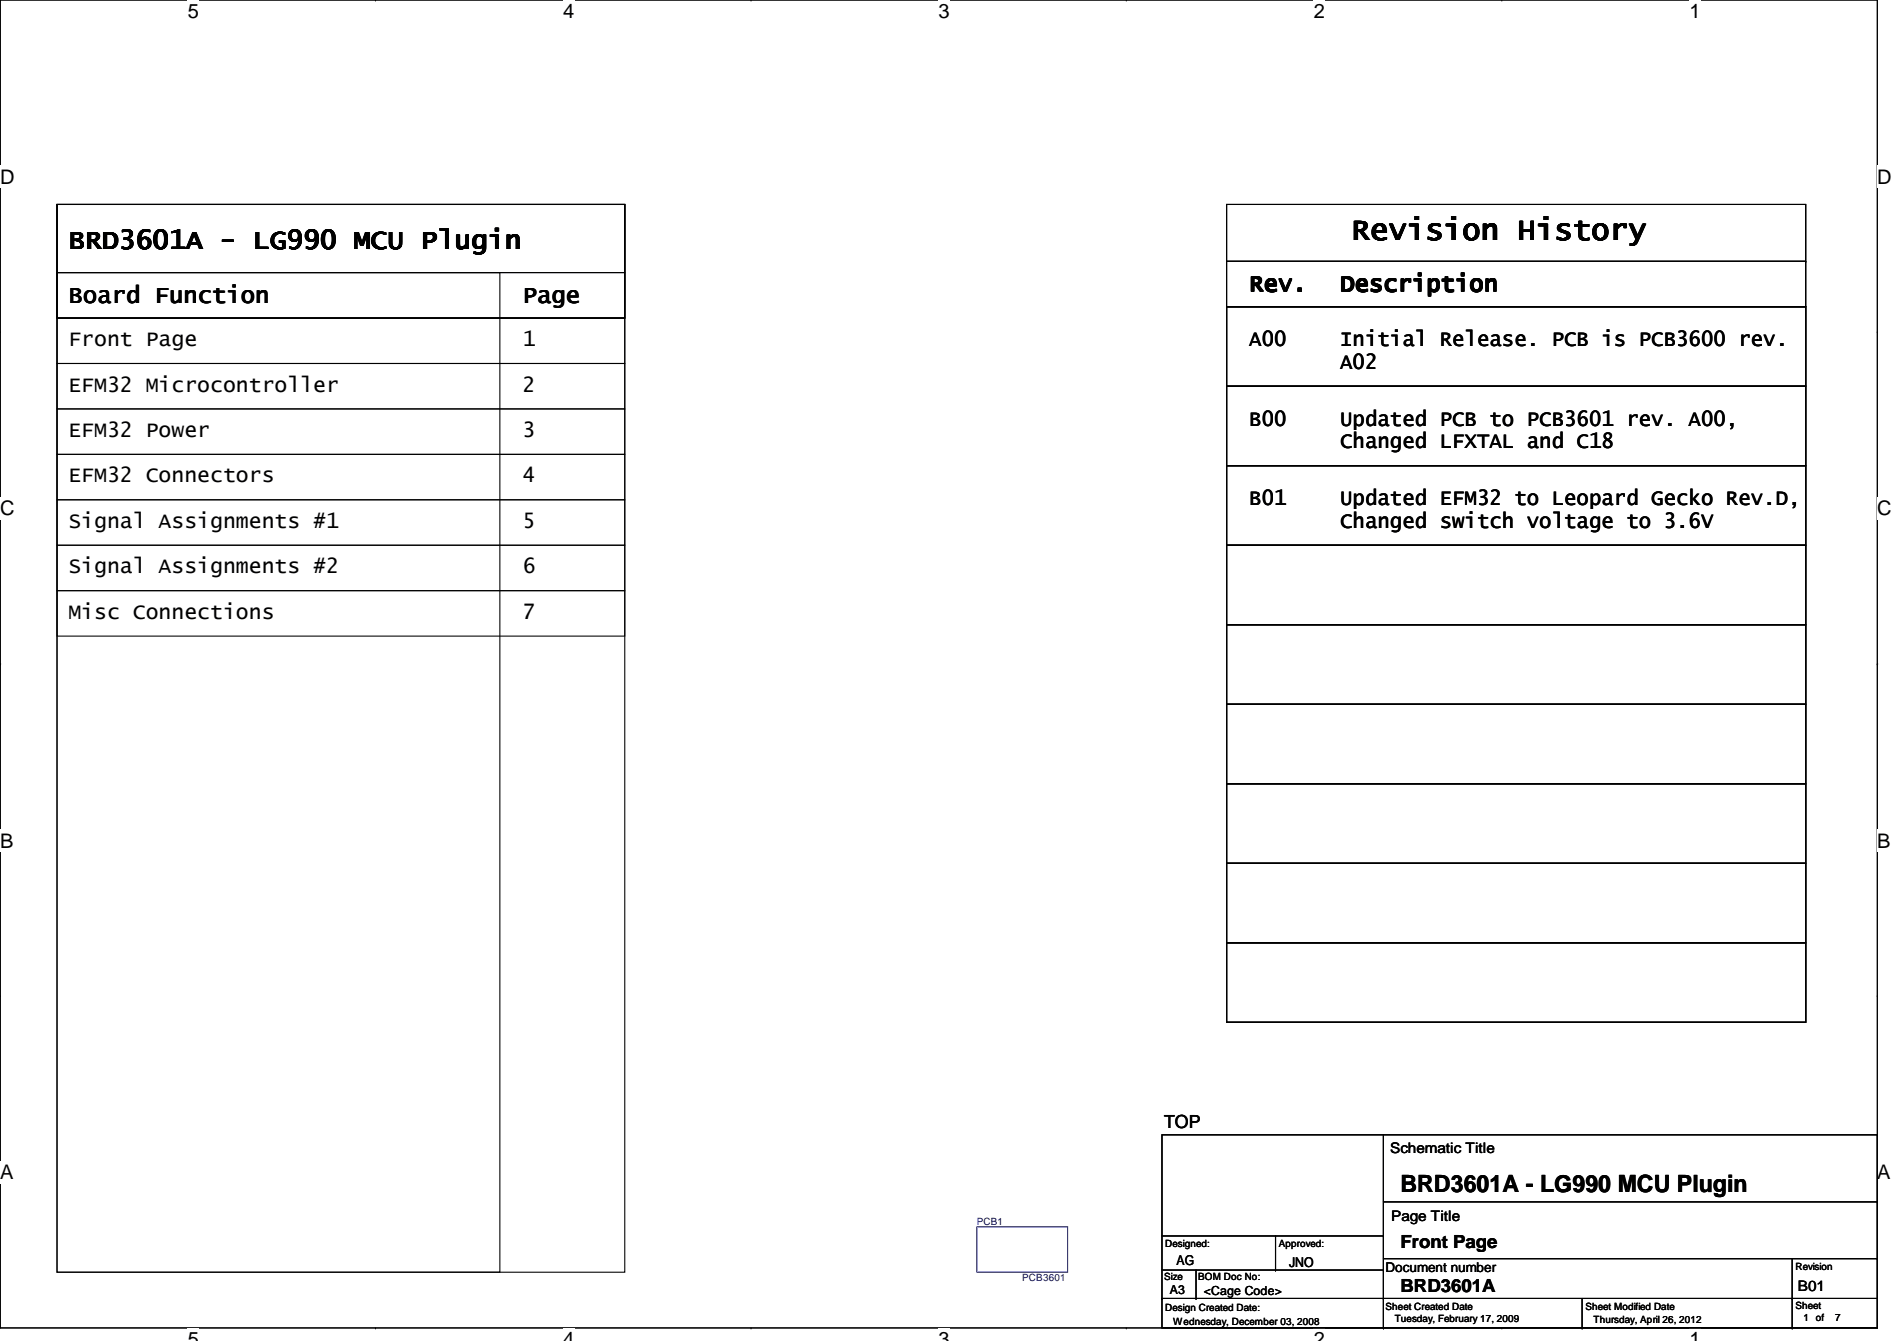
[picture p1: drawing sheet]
<svg xmlns="http://www.w3.org/2000/svg" width="297mm" height="210mm" viewBox="0 0 297 210" stroke-linecap="round" stroke-linejoin="round" font-family="sans-serif">
<defs><g id="words">
<text font-size="4.8" x="211.7" y="37.5">Revision History</text>
<text font-size="4.2" x="10.8" y="38.9">BRD3601A - LG990 MCU Plugin</text>
<g font-size="3.7">
<text x="10.7" y="47.4">Board Function</text>
<text x="81.8" y="47.5">Page</text>
<text x="195.6" y="45.6">Rev.</text>
<text x="209.8" y="45.7">Description</text>
<text x="219.3" y="186.6">BRD3601A - LG990 MCU Plugin</text>
</g>
<g font-size="3.3">
<text x="10.7" y="54.2">Front Page</text>
<text x="81.8" y="54.2">1</text>
<text x="195.6" y="54.2">A00</text>
<text x="209.8" y="54.2">Initial Release. PCB is PCB3600 rev.</text>
<text x="209.8" y="57.7">A02</text>
<text x="10.7" y="61.3">EFM32 Microcontroller</text>
<text x="81.8" y="61.3">2</text>
<text x="10.7" y="68.4">EFM32 Power</text>
<text x="81.8" y="68.4">3</text>
<text x="195.6" y="66.6">B00</text>
<text x="209.8" y="66.6">Updated PCB to PCB3601 rev. A00,</text>
<text x="209.8" y="70.2">Changed LFXTAL and C18</text>
<text x="10.7" y="75.5">EFM32 Connectors</text>
<text x="81.8" y="75.5">4</text>
<text x="10.7" y="82.6">Signal Assignments #1</text>
<text x="81.8" y="82.6">5</text>
<text x="195.6" y="79.1">B01</text>
<text x="209.8" y="82.6">Changed switch voltage to 3.6V</text>
<text x="209.8" y="79.1">Updated EFM32 to Leopard Gecko Rev.D,</text>
<text x="10.7" y="89.7">Signal Assignments #2</text>
<text x="81.9" y="89.7">6</text>
<text x="10.7" y="96.9">Misc Connections</text>
<text x="81.8" y="96.9">7</text>
</g>
<g font-size="3.1">
<text x="29.4" y="2.8">5</text>
<text x="88.2" y="2.8">4</text>
<text x="147" y="2.8">3</text>
<text x="205.7" y="2.8">2</text>
<text x="264.5" y="2.8">1</text>
<text x="0" y="28.7">D</text>
<text x="294" y="28.7">D</text>
<text x="0" y="80.7">C</text>
<text x="294" y="80.7">C</text>
<text x="0" y="132.7">B</text>
<text x="294" y="132.7">B</text>
<text x="0" y="184.6">A</text>
<text x="294" y="184.6">A</text>
<text x="29.4" y="210.7">5</text>
<text x="88.2" y="210.7">4</text>
<text x="147" y="210.7">3</text>
<text x="205.7" y="210.7">2</text>
<text x="264.5" y="210.7">1</text>
</g>
<g font-size="2.8">
<text x="182.3" y="176.6">TOP</text>
<text x="219.3" y="195.4">Front Page</text>
<text x="219.3" y="202.3">BRD3601A</text>
</g>
<g font-size="2.3">
<text x="217.7" y="180.4">Schematic Title</text>
<text x="217.8" y="191.1">Page Title</text>
<text x="281.5" y="202.1">B01</text>
</g>
<g font-size="2.1">
<text x="184.2" y="198.1">AG</text>
<text x="201.8" y="198.2">JNO</text>
<text x="217" y="199.1">Document number</text>
</g>
<g font-size="1.9">
<text x="183.2" y="202.5">A3</text>
<text x="188.5" y="202.7">&lt;Cage Code&gt;</text>
</g>
<g font-size="1.6" fill="#000080">
<text x="152.9" y="191.7">PCB1</text>
<text x="160.1" y="200.6">PCB3601</text>
</g>
<g font-size="1.6">
<text x="182.5" y="195.2">Designed:</text>
<text x="200.2" y="195.2">Approved:</text>
<text x="182.3" y="200.4">Size</text>
<text x="187.6" y="200.4">BOM Doc No:</text>
<text x="281.1" y="198.8">Revision</text>
<text x="182.5" y="205.2">Design Created Date:</text>
<text x="183.7" y="207.3">Wednesday, December 03, 2008</text>
<text x="217" y="205">Sheet Created Date</text>
<text x="218.4" y="207">Tuesday, February 17, 2009</text>
<text x="248.2" y="205">Sheet Modified Date</text>
<text x="249.5" y="207.1">Thursday, April 26, 2012</text>
<text x="281.1" y="204.9">Sheet</text>
<text x="282.4" y="206.8">1 of</text>
<text x="287.4" y="206.8">7</text>
</g>
</g></defs>
<path d="M0 0h294v207.9h-294z" fill="none" stroke="#000" stroke-width=".17"/>
<g fill="#fff">
<path d="M29.4 0h1.8v3.5h-1.8z"/>
<path d="M29.4 207.9h1.8v2h-1.8z"/>
</g>
<path d="M58.8 0h.1M58.8 207.9h.1" fill="none" stroke="#000" stroke-width=".17"/>
<g fill="#fff">
<path d="M88.2 0h1.7v3.5h-1.7z"/>
<path d="M88.2 207.9h1.7v2h-1.7z"/>
</g>
<path d="M117.6 0h.1M117.6 207.9h.1" fill="none" stroke="#000" stroke-width=".17"/>
<g fill="#fff">
<path d="M147 0h1.7v3.5h-1.7z"/>
<path d="M147 207.9h1.7v2h-1.7z"/>
</g>
<path d="M176.4 0h.1M176.4 207.9h.1" fill="none" stroke="#000" stroke-width=".17"/>
<g fill="#fff">
<path d="M205.7 0h1.8v3.5h-1.8z"/>
<path d="M205.7 207.9h1.8v2h-1.8z"/>
</g>
<path d="M235.2 0h.1M235.2 207.9h.1" fill="none" stroke="#000" stroke-width=".17"/>
<g fill="#fff">
<path d="M264.5 0h1.8v3.5h-1.8z"/>
<path d="M264.5 207.9h1.8v2h-1.8z"/>
<path d="M0 26h2.3v3.4h-2.3z"/>
<path d="M294 26h2.2v3.4h-2.2z"/>
<path d="M0 77.9h2.3v3.5h-2.3z"/>
<path d="M294 77.9h2.2v3.5h-2.2z"/>
</g>
<path d="M0 51.9h.1M294 51.9h.1" fill="none" stroke="#000" stroke-width=".17"/>
<g fill="#fff">
<path d="M0 129.9h2.1v3.4h-2.1z"/>
<path d="M294 129.9h2v3.4h-2z"/>
</g>
<path d="M0 103.9h.1M294 103.9h.1" fill="none" stroke="#000" stroke-width=".17"/>
<path d="M0 103.9h.1M294 103.9h.1" fill="none" stroke="#000" stroke-width=".16"/>
<g fill="#fff">
<path d="M0 181.8h2.1v3.5h-2.1z"/>
<path d="M294 181.8h2v3.5h-2z"/>
</g>
<g fill="none" stroke="#000" stroke-width=".17">
<path d="M8.9 32h88.9v167.1h-88.9zM8.9 32h88.9v10.7h-88.9zM8.9 32h88.9v17.8h-88.9zM192.1 32h90.6v16h-90.6zM8.9 42.7h69.4v156.4h-69.4zM8.9 42.7h88.9v7.1h-88.9zM8.9 49.8h88.9v7.1h-88.9zM8.9 56.9h88.9v7.1h-88.9zM192.1 48h90.6v112h-90.6zM192.1 48h90.6v12.5h-90.6zM192.1 40.9h90.6M282.7 40.9h.1"/>
<path d="M8.9 64h88.9v7.1h-88.9zM8.9 71.1h88.9v7.1h-88.9zM8.9 78.2h88.9v7.1h-88.9zM192.1 60.5h90.6v12.4h-90.6zM192.1 72.9h90.6v12.4h-90.6zM8.9 85.3h88.9v7.2h-88.9zM8.9 92.5h88.9v7.1h-88.9zM192.1 85.3h90.6v12.5h-90.6zM192.1 97.8h90.6v12.4h-90.6zM192.1 110.2h90.6v12.5h-90.6zM192.1 122.7h90.6v12.4h-90.6zM192.1 135.1h90.6v12.5h-90.6z"/>
<path d="M0 155.9h.1M192.1 147.6h90.6v12.4h-90.6zM294 155.9h.1M181.9 177.6h112.1v30.3h-112.1zM216.6 177.6v30.3M181.9 198.8h34.7M181.9 193.5h34.7M187.3 198.8v4.4M199.7 198.8h.1M199.7 193.5v5.3M216.6 198.8h.1M216.6 193.5h.1"/>
<path d="M216.6 188.1h77.4M216.6 197h77.4M280.6 197v10.9M294 188.1h.1M294 197h.1M181.9 203.2h.1M181.9 203.2h112.1M187.3 203.2h.1M216.6 203.2h.1M216.6 207.9h.1M247.7 207.9h.1M247.7 203.2v4.7"/>
<path d="M280.6 203.2h.1M280.6 207.9h.1"/>
</g>
<path d="M152.9 192h14.3v7.1h-14.3z" fill="none" stroke="#00f" stroke-width=".17"/>
<use href="#words"/>
</svg>
